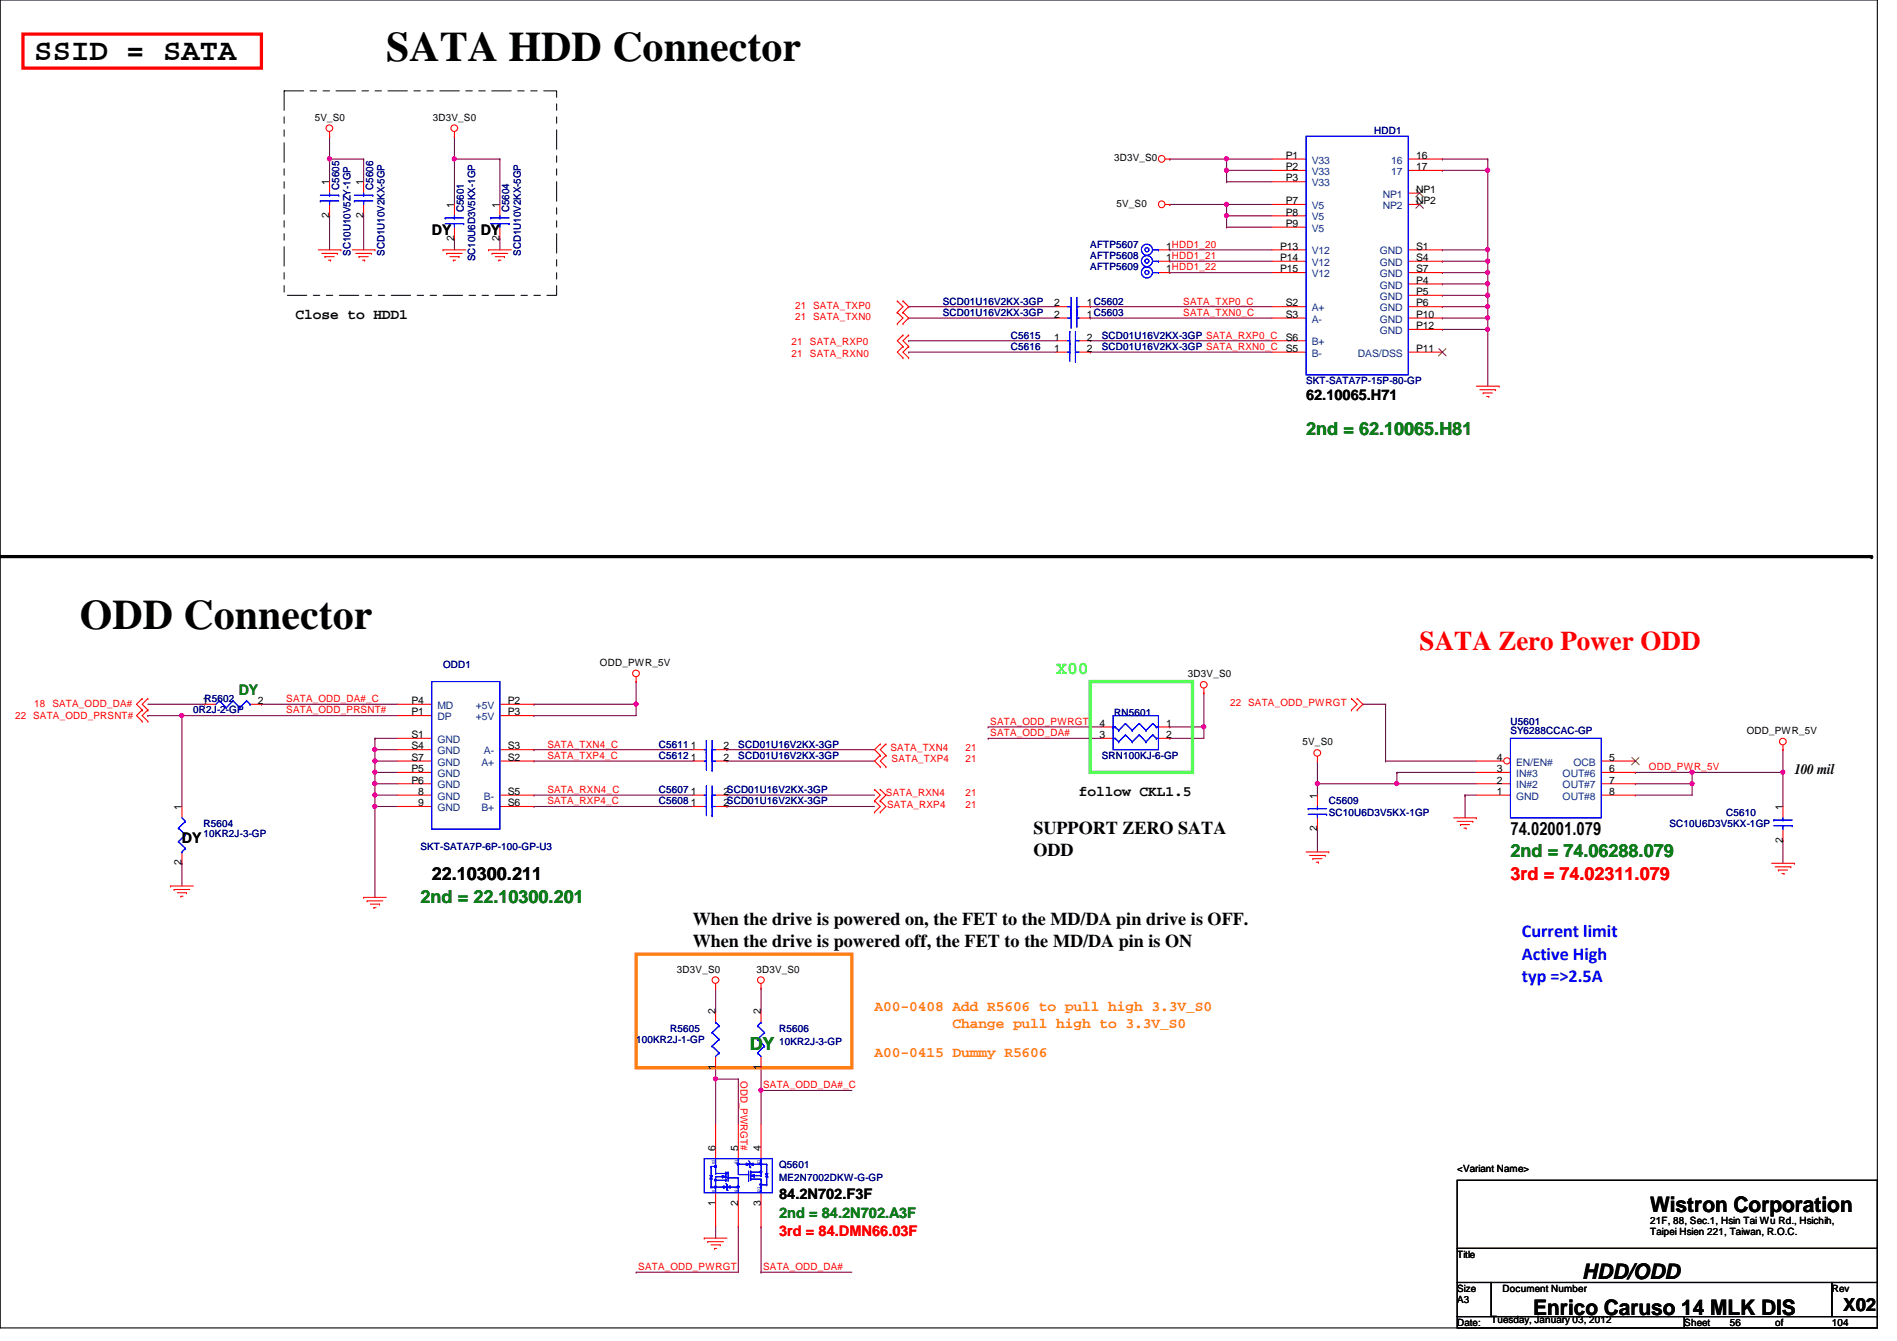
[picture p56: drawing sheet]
<svg xmlns="http://www.w3.org/2000/svg" width="297mm" height="210mm" viewBox="0 0 297 210" stroke-linecap="round" stroke-linejoin="round" font-family="sans-serif">
<defs><g id="words">
<g font-size="6.6">
<text x="60.5" y="9.6">SATA HDD Connector</text>
<text x="12.5" y="98.5">ODD Connector</text>
</g>
<text font-size="4.8" x="5.4" y="9.4">SSID = SATA</text>
<text font-size="4.2" fill="#f00" x="222.3" y="101.7">SATA Zero Power ODD</text>
<g font-size="3.3">
<text x="258.4" y="189.7">Wistron Corporation</text>
<text x="247.7" y="200.2">HDD/ODD</text>
<text x="240.1" y="205.8">Enrico Caruso 14 MLK DIS</text>
</g>
<g font-size="2.8" fill="#008000">
<text x="204.5" y="68.1">2nd = 62.10065.H81</text>
<text x="236.5" y="134.2">2nd = 74.06288.079</text>
<text x="65.8" y="141.3">2nd = 22.10300.201</text>
<text x="117.4" y="164.4">DY</text>
</g>
<text font-size="2.8" fill="#0f0" x="165.4" y="105.5">X00</text>
<g font-size="2.8">
<text x="161.8" y="130.6">SUPPORT ZERO SATA</text>
<text x="236.5" y="130.6">74.02001.079</text>
<text x="67.6" y="137.8">22.10300.211</text>
<text x="161.8" y="133.9">ODD</text>
<text x="108.5" y="144.8">When the drive is powered on, the FET to the MD/DA pin drive is OFF.</text>
<text x="108.5" y="148.2">When the drive is powered off, the FET to the MD/DA pin is ON</text>
<text x="288.6" y="205.1">X02</text>
</g>
<text font-size="2.8" fill="#f00" x="236.5" y="137.8">3rd = 74.02311.079</text>
<g font-size="2.8" fill="#00f">
<text x="238.3" y="146.7">Current limit</text>
<text x="238.3" y="150.2">Active High</text>
<text x="238.3" y="153.7">typ =&gt;2.5A</text>
</g>
<g font-size="2.3">
<text x="67.6" y="36.8">DY</text>
<text x="75.3" y="36.8">DY</text>
<text x="46.3" y="49.9">Close to HDD1</text>
<text x="204.5" y="62.6">62.10065.H71</text>
<text x="168.9" y="124.5">follow CKL1.5</text>
<text x="281" y="121.2">100 mil</text>
<text x="28.5" y="131.9">DY</text>
<text x="122" y="187.7">84.2N702.F3F</text>
</g>
<g font-size="2.3" fill="#008000">
<text x="37.4" y="108.8">DY</text>
<text x="122" y="190.6">2nd = 84.2N702.A3F</text>
</g>
<g font-size="2.3" fill="#ff8000">
<text x="136.9" y="158.3">A00-0408 Add R5606 to pull high 3.3V_S0</text>
<text x="149.1" y="160.9">Change pull high to 3.3V_S0</text>
<text x="136.9" y="165.4">A00-0415 Dummy R5606</text>
</g>
<text font-size="2.3" fill="#f00" x="122" y="193.4">3rd = 84.DMN66.03F</text>
<g font-size="1.6">
<text x="49.3" y="18.9">5V_S0</text>
<text x="67.8" y="18.9">3D3V_S0</text>
<text x="51.6" y="29" transform="rotate(-90 51.6 29)">1</text>
<text x="56.9" y="29" transform="rotate(-90 56.9 29)">1</text>
<text x="174.5" y="25.3">3D3V_S0</text>
<text x="201.3" y="24.8">P1</text>
<text x="201.3" y="26.6">P2</text>
<text x="201.3" y="28.4">P3</text>
<text x="221.7" y="24.8">16</text>
<text x="221.7" y="26.6">17</text>
<text x="51.6" y="34.1" transform="rotate(-90 51.6 34.1)">2</text>
<text x="56.9" y="34.1" transform="rotate(-90 56.9 34.1)">2</text>
<text x="71.1" y="32.6" transform="rotate(-90 71.1 32.6)">1</text>
<text x="78.2" y="32.6" transform="rotate(-90 78.2 32.6)">1</text>
<text x="174.8" y="32.4">5V_S0</text>
<text x="201.3" y="32">P7</text>
<text x="201.3" y="33.7">P8</text>
<text x="201.3" y="35.5">P9</text>
<text x="221.7" y="30.2">NP1</text>
<text x="221.7" y="32">NP2</text>
<text x="71.1" y="37.7" transform="rotate(-90 71.1 37.7)">2</text>
<text x="78.2" y="37.7" transform="rotate(-90 78.2 37.7)">2</text>
<text x="182.6" y="39.1">1HDD1_20</text>
<text x="182.6" y="40.9">1HDD1_21</text>
<text x="200.4" y="39.1">P13</text>
<text x="200.4" y="40.9">P14</text>
<text x="221.7" y="39.1">S1</text>
<text x="221.7" y="40.9">S4</text>
<text x="165.1" y="48">2</text>
<text x="170.2" y="48">1C5602</text>
<text x="182.6" y="42.6">1HDD1_22</text>
<text x="200.4" y="42.6">P15</text>
<text x="201.3" y="48">S2</text>
<text x="221.7" y="42.6">S7</text>
<text x="221.7" y="44.4">P4</text>
<text x="221.7" y="46.2">P5</text>
<text x="221.7" y="48">P6</text>
<text x="165.1" y="49.7">2</text>
<text x="165.1" y="53.3">1</text>
<text x="170.2" y="49.7">1C5603</text>
<text x="170.2" y="53.3">2</text>
<text x="201.3" y="49.7">S3</text>
<text x="201.3" y="53.3">S6</text>
<text x="221.7" y="49.7">P10</text>
<text x="221.7" y="51.5">P12</text>
<text x="165.1" y="55.1">1</text>
<text x="170.2" y="55.1">2</text>
<text x="201.3" y="55.1">S5</text>
<text x="221.7" y="55.1">P11</text>
<text x="93.9" y="104.2">ODD_PWR_5V</text>
<text x="186" y="106">3D3V_S0</text>
<text x="31.7" y="110.2">1R5602</text>
<text x="40.4" y="110.2">2</text>
<text x="64.4" y="112">P1</text>
<text x="64.4" y="110.2">P4</text>
<text x="79.5" y="110.2">P2</text>
<text x="79.5" y="112">P3</text>
<text x="172.2" y="113.7">4</text>
<text x="182.6" y="113.7">1</text>
<text x="64.4" y="115.5">S1</text>
<text x="64.4" y="117.3">S4</text>
<text x="64.4" y="119.1">S7</text>
<text x="79.5" y="119.1">S2</text>
<text x="79.5" y="117.3">S3</text>
<text x="108.2" y="119.1">1</text>
<text x="108.2" y="117.3">1</text>
<text x="113.3" y="119.1">2</text>
<text x="113.3" y="117.3">2</text>
<text x="172.2" y="115.5">3</text>
<text x="182.6" y="115.5">2</text>
<text x="204" y="116.7">5V_S0</text>
<text x="234.4" y="119.1">4</text>
<text x="252" y="119.1">5</text>
<text x="273.5" y="114.9">ODD_PWR_5V</text>
<text x="64.4" y="120.9">P5</text>
<text x="64.4" y="122.6">P6</text>
<text x="65.5" y="124.4">8</text>
<text x="79.5" y="124.4">S5</text>
<text x="108.2" y="124.4">1</text>
<text x="113.3" y="124.4">2SCD01U16V2KX-3GP</text>
<text x="206.2" y="125" transform="rotate(-90 206.2 125)">1</text>
<text x="234.4" y="124.4">1</text>
<text x="234.4" y="122.6">2</text>
<text x="234.4" y="120.9">3</text>
<text x="252" y="120.9">6</text>
<text x="252" y="122.6">7</text>
<text x="252" y="124.4">8</text>
<text x="28.4" y="126.8" transform="rotate(-90 28.4 126.8)">1</text>
<text x="65.5" y="126.2">9</text>
<text x="79.5" y="126.2">S6</text>
<text x="108.2" y="126.2">1</text>
<text x="113.3" y="126.2">2SCD01U16V2KX-3GP</text>
<text x="206.2" y="130.1" transform="rotate(-90 206.2 130.1)">2</text>
<text x="279.1" y="131.9" transform="rotate(-90 279.1 131.9)">2</text>
<text x="279.1" y="126.8" transform="rotate(-90 279.1 126.8)">1</text>
<text x="28.4" y="135.5" transform="rotate(-90 28.4 135.5)">2</text>
<text x="106" y="152.2">3D3V_S0</text>
<text x="118.4" y="152.2">3D3V_S0</text>
<text x="112" y="158.8" transform="rotate(-90 112 158.8)">2</text>
<text x="119.1" y="158.8" transform="rotate(-90 119.1 158.8)">2</text>
<text x="112" y="167.5" transform="rotate(-90 112 167.5)">1</text>
<text x="119.1" y="167.5" transform="rotate(-90 119.1 167.5)">1</text>
<text x="112" y="180.1" transform="rotate(-90 112 180.1)">6</text>
<text x="115.6" y="180.1" transform="rotate(-90 115.6 180.1)">5</text>
<text x="119.1" y="180.1" transform="rotate(-90 119.1 180.1)">4</text>
<text x="228.2" y="183.5">&lt;Variant Name&gt;</text>
<text x="112" y="188.8" transform="rotate(-90 112 188.8)">1</text>
<text x="115.6" y="188.8" transform="rotate(-90 115.6 188.8)">2</text>
<text x="119.1" y="188.8" transform="rotate(-90 119.1 188.8)">3</text>
<text x="258.4" y="191.5">21F, 88, Sec.1, Hsin Tai Wu Rd., Hsichih,</text>
<text x="228.2" y="196.8">Title</text>
<text x="258.4" y="193.3">Taipei Hsien 221, Taiwan, R.O.C.</text>
<text x="228.2" y="202.2">Size</text>
<text x="228.2" y="204">A3</text>
<text x="235.3" y="202.2">Document Number</text>
<text x="286.8" y="202.2">Rev</text>
<text x="228.2" y="207.5">Date:</text>
<text x="233.5" y="207.1">Tuesday, January 03, 2012</text>
<text x="263.7" y="207.5">Sheet</text>
<text x="270.8" y="207.5">56</text>
<text x="278" y="207.5">of</text>
<text x="286.8" y="207.5">104</text>
</g>
<g font-size="1.6" fill="#000080">
<text x="215.2" y="21">HDD1</text>
<text x="53.1" y="29.7" transform="rotate(-90 53.1 29.7)">C5605</text>
<text x="58.4" y="29.7" transform="rotate(-90 58.4 29.7)">C5606</text>
<text x="72.6" y="33.2" transform="rotate(-90 72.6 33.2)">C5601</text>
<text x="79.8" y="33.2" transform="rotate(-90 79.8 33.2)">C5604</text>
<text x="54.9" y="40" transform="rotate(-90 54.9 40)">SC10U10V5ZY-1GP</text>
<text x="60.2" y="40" transform="rotate(-90 60.2 40)">SCD1U10V2KX-5GP</text>
<text x="74.4" y="40.9" transform="rotate(-90 74.4 40.9)">SC10U6D3V5KX-1GP</text>
<text x="81.5" y="40" transform="rotate(-90 81.5 40)">SCD1U10V2KX-5GP</text>
<text x="170.7" y="38.8">AFTP5607</text>
<text x="170.7" y="40.6">AFTP5608</text>
<text x="147.6" y="47.7">SCD01U16V2KX-3GP</text>
<text x="170.7" y="42.3">AFTP5609</text>
<text x="147.6" y="49.4">SCD01U16V2KX-3GP</text>
<text x="158.3" y="53">C5615</text>
<text x="172.5" y="53">SCD01U16V2KX-3GP SATA_RXP0_C</text>
<text x="158.3" y="54.8">C5616</text>
<text x="172.5" y="54.8">SCD01U16V2KX-3GP SATA_RXN0_C</text>
<text x="204.5" y="60.1">SKT-SATA7P-15P-80-GP</text>
<text x="69.4" y="104.6">ODD1</text>
<text x="30.3" y="111.7">0R2J-2-GP</text>
<text x="174.5" y="112">RN5601</text>
<text x="236.5" y="113.5">U5601</text>
<text x="103.2" y="118.8">C5612</text>
<text x="103.2" y="117">C5611</text>
<text x="115.6" y="118.8">SCD01U16V2KX-3GP</text>
<text x="115.6" y="117">SCD01U16V2KX-3GP</text>
<text x="172.5" y="118.8">SRN100KJ-6-GP</text>
<text x="236.5" y="114.9">SY6288CCAC-GP</text>
<text x="103.2" y="124.1">C5607</text>
<text x="103.2" y="125.9">C5608</text>
<text x="208.1" y="125.9">C5609</text>
<text x="31.9" y="129.5">R5604</text>
<text x="31.9" y="131.1">10KR2J-3-GP</text>
<text x="208.1" y="127.7">SC10U6D3V5KX-1GP</text>
<text x="261.4" y="129.5">SC10U6D3V5KX-1GP</text>
<text x="270.3" y="127.7">C5610</text>
<text x="65.8" y="133">SKT-SATA7P-6P-100-GP-U3</text>
<text x="104.9" y="161.5">R5605</text>
<text x="122" y="161.5">R5606</text>
<text x="99.6" y="163.2">100KR2J-1-GP</text>
<text x="122" y="163.6">10KR2J-3-GP</text>
<text x="122" y="182.8">Q5601</text>
<text x="122" y="184.9">ME2N7002DKW-G-GP</text>
</g>
<g font-size="1.6" fill="#004080">
<text x="205.4" y="25.6">V33</text>
<text x="205.4" y="27.4">V33</text>
<text x="205.4" y="29.2">V33</text>
<text x="217.8" y="25.6">16</text>
<text x="217.8" y="27.4">17</text>
<text x="205.4" y="32.7">V5</text>
<text x="205.4" y="34.5">V5</text>
<text x="216.5" y="30.9">NP1</text>
<text x="216.5" y="32.7">NP2</text>
<text x="205.4" y="36.3">V5</text>
<text x="205.4" y="39.8">V12</text>
<text x="205.4" y="41.6">V12</text>
<text x="216.1" y="39.8">GND</text>
<text x="216.1" y="41.6">GND</text>
<text x="205.4" y="43.4">V12</text>
<text x="216.1" y="43.4">GND</text>
<text x="216.1" y="45.2">GND</text>
<text x="216.1" y="46.9">GND</text>
<text x="205.4" y="48.7">A+</text>
<text x="205.4" y="50.5">A-</text>
<text x="216.1" y="48.7">GND</text>
<text x="216.1" y="50.5">GND</text>
<text x="216.1" y="52.3">GND</text>
<text x="205.4" y="54.1">B+</text>
<text x="205.4" y="55.8">B-</text>
<text x="212.6" y="55.8">DAS/DSS</text>
<text x="68.5" y="112.7">DP</text>
<text x="68.5" y="111">MD</text>
<text x="74.5" y="111">+5V</text>
<text x="74.5" y="112.7">+5V</text>
<text x="68.5" y="116.3">GND</text>
<text x="68.5" y="118.1">GND</text>
<text x="68.5" y="119.8">GND</text>
<text x="75.4" y="119.8">A+</text>
<text x="75.8" y="118.1">A-</text>
<text x="237.4" y="119.8">EN/EN#</text>
<text x="246.4" y="119.8">OCB</text>
<text x="68.5" y="121.6">GND</text>
<text x="68.5" y="123.4">GND</text>
<text x="68.5" y="125.2">GND</text>
<text x="75.8" y="125.2">B-</text>
<text x="237.4" y="125.2">GND</text>
<text x="237.4" y="123.4">IN#2</text>
<text x="237.4" y="121.6">IN#3</text>
<text x="244.7" y="121.6">OUT#6</text>
<text x="244.7" y="123.4">OUT#7</text>
<text x="244.7" y="125.2">OUT#8</text>
<text x="68.5" y="127">GND</text>
<text x="75.4" y="127">B+</text>
</g>
<g font-size="1.6" fill="#f00">
<text x="185.3" y="47.7">SATA_TXP0_C</text>
<text x="124.5" y="48.4">21 SATA_TXP0</text>
<text x="124.5" y="50.2">21 SATA_TXN0</text>
<text x="185.3" y="49.4">SATA_TXN0_C</text>
<text x="123.9" y="54.1">21</text>
<text x="123.9" y="55.8">21</text>
<text x="126.8" y="54.1">SATA_RXP0</text>
<text x="126.8" y="55.8">SATA_RXN0</text>
<text x="2.4" y="112.6">22 SATA_ODD_PRSNT#</text>
<text x="5.4" y="110.6">18 SATA_ODD_DA#</text>
<text x="44.8" y="109.9">SATA_ODD_DA#_C</text>
<text x="44.8" y="111.7">SATA_ODD_PRSNT#</text>
<text x="155.1" y="113.5">SATA_ODD_PWRGT</text>
<text x="192.6" y="110.4">22 SATA_ODD_PWRGT</text>
<text x="85.7" y="118.8">SATA_TXP4_C</text>
<text x="85.7" y="117">SATA_TXN4_C</text>
<text x="139.4" y="117.6">SATA_TXN4</text>
<text x="139.6" y="119.3">SATA_TXP4</text>
<text x="151.2" y="117.6">21</text>
<text x="151.2" y="119.3">21</text>
<text x="155.1" y="115.2">SATA_ODD_DA#</text>
<text x="85.7" y="124.1">SATA_RXN4_C</text>
<text x="85.7" y="125.9">SATA_RXP4_C</text>
<text x="138.7" y="124.7">SATA_RXN4</text>
<text x="151.2" y="124.7">21</text>
<text x="258.2" y="120.6">ODD_PWR_5V</text>
<text x="138.9" y="126.4">SATA_RXP4</text>
<text x="151.2" y="126.4">21</text>
<text x="115.9" y="169.2" transform="rotate(90 115.9 169.2)">ODD_PWRGT#</text>
<text x="119.5" y="170.3">SATA_ODD_DA#_C</text>
<text x="99.9" y="198.8">SATA_ODD_PWRGT</text>
<text x="119.5" y="198.8">SATA_ODD_DA#</text>
</g>
<g font-size=".7" fill="#00f">
<text x="111.9" y="182.2" transform="rotate(-90 111.9 182.2)">D2</text>
<text x="115.5" y="182.2" transform="rotate(-90 115.5 182.2)">G1</text>
<text x="119" y="182.2" transform="rotate(-90 119 182.2)">S1</text>
<text x="111.9" y="186.5" transform="rotate(-90 111.9 186.5)">S2</text>
<text x="115.5" y="186.5" transform="rotate(-90 115.5 186.5)">G2</text>
<text x="119" y="186.5" transform="rotate(-90 119 186.5)">D1</text>
</g>
</g></defs>
<path d="M0 0h294v207.9h-294z" fill="none" stroke="#000" stroke-width=".17"/>
<g fill="none" stroke="#800040" stroke-width=".17">
<path d="M206.3 119.1h.1M206.3 119.1v5.4M217 119.1h.1M217 110.2h.1M217 119.1h14.2M217 110.2v8.9M206.3 122.7h.1M218.7 120.9h.1M218.7 120.9h12.5M218.7 120.9v1.8h-12.4M256.1 124.5h.1M265 122.7h.1"/>
<path d="M265 122.7v1.8h-8.9"/>
</g>
<circle cx="206.3" cy="122.7" r=".32" fill="#f0f"/>
<circle cx="206.3" cy="122.7" r=".32" fill="none" stroke="#f0f" stroke-width=".17"/>
<path d="M256.1 120.9h.1M256.1 120.9h8.9" fill="none" stroke="#800040" stroke-width=".17"/>
<circle cx="264.9" cy="120.9" r=".32" fill="#f0f"/>
<circle cx="264.9" cy="120.9" r=".32" fill="none" stroke="#f0f" stroke-width=".17"/>
<path d="M206.3 129.8h.1M206.3 129.8v3.5M256.1 122.7h.1M256.1 122.7h8.9" fill="none" stroke="#800040" stroke-width=".17"/>
<circle cx="264.9" cy="122.7" r=".32" fill="#f0f"/>
<circle cx="264.9" cy="122.7" r=".32" fill="none" stroke="#f0f" stroke-width=".17"/>
<path d="M218.7 122.7h.1M218.7 122.7h12.5" fill="none" stroke="#800040" stroke-width=".17"/>
<circle cx="218.7" cy="122.7" r=".32" fill="#f0f"/>
<circle cx="218.7" cy="122.7" r=".32" fill="none" stroke="#f0f" stroke-width=".17"/>
<path d="M229.4 124.5h.1M229.4 124.5h1.8M229.4 124.5v3.5M265 120.9h.1M265 120.9v1.8M279.2 131.6h.1M279.2 120.9h.1M279.2 120.9v5.3M279.2 131.6v3.5" fill="none" stroke="#800040" stroke-width=".17"/>
<circle cx="279.2" cy="120.9" r=".32" fill="#f0f"/>
<circle cx="279.2" cy="120.9" r=".32" fill="none" stroke="#f0f" stroke-width=".17"/>
<path d="M183.2 113.8h.1M183.2 113.8h5.3M213.4 110.2h.1M213.4 110.2h3.6M279.2 117.3h.1M279.2 117.3v3.6h-14.2M265 120.9h.1" fill="none" stroke="#800040" stroke-width=".17"/>
<circle cx="188.5" cy="113.8" r=".32" fill="#f0f"/>
<circle cx="188.5" cy="113.8" r=".32" fill="none" stroke="#f0f" stroke-width=".17"/>
<path d="M154.7 113.8h.1M154.7 115.6h.1M154.7 113.8h17.8M154.7 115.6h17.8M183.2 115.6h.1M188.5 108.5h.1M188.5 113.8h.1M188.5 108.5v7.1h-5.3M119.2 170.7h.1M119.2 170.7v5.3M119.2 170.7h14.2" fill="none" stroke="#800040" stroke-width=".17"/>
<circle cx="119.1" cy="170.7" r=".32" fill="#f0f"/>
<circle cx="119.1" cy="170.7" r=".32" fill="none" stroke="#f0f" stroke-width=".17"/>
<path d="M112.1 168.9h.1M112.1 168.9v7.1M99.6 199.1h.1M112.1 192h.1M112.1 192v1.8M115.6 192h.1M115.6 192v7.1h-16M119.2 192h.1M119.2 199.1h.1M119.2 199.1h14.2M119.2 192v7.1" fill="none" stroke="#800040" stroke-width=".17"/>
<circle cx="112" cy="168.9" r=".32" fill="#f0f"/>
<circle cx="112" cy="168.9" r=".32" fill="none" stroke="#f0f" stroke-width=".17"/>
<path d="M71.2 37.3h.1M71.2 24.9h.1M71.2 24.9v7.1M71.2 37.3v1.8M112.1 168.9h.1M112.1 167.1h.1M112.1 168.9h3.5M112.1 167.1v1.8M115.6 168.9h.1M115.6 168.9v7.1" fill="none" stroke="#800040" stroke-width=".17"/>
<circle cx="71.1" cy="24.9" r=".32" fill="#f0f"/>
<circle cx="71.1" cy="24.9" r=".32" fill="none" stroke="#f0f" stroke-width=".17"/>
<g fill="none" stroke="#800040" stroke-width=".17">
<path d="M51.6 24.9h.1M51.6 33.8h.1M51.6 24.9h5.3M51.6 24.9v3.5M51.6 33.8v5.3M56.9 24.9h.1M56.9 33.8h.1M56.9 24.9v3.5M56.9 33.8v5.3M71.2 24.9h.1M71.2 21.3h.1M71.2 24.9h7.1"/>
<path d="M71.2 21.3v3.6M78.3 24.9h.1M78.3 37.3h.1M78.3 24.9v7.1M78.3 37.3v1.8"/>
</g>
<circle cx="51.6" cy="24.9" r=".32" fill="#f0f"/>
<circle cx="51.6" cy="24.9" r=".32" fill="none" stroke="#f0f" stroke-width=".17"/>
<path d="M51.6 21.3h.1M51.6 21.3v3.6M233 51.6h.1M233 51.6v8.9" fill="none" stroke="#800040" stroke-width=".17"/>
<circle cx="232.9" cy="51.5" r=".32" fill="#f0f"/>
<circle cx="232.9" cy="51.5" r=".32" fill="none" stroke="#f0f" stroke-width=".17"/>
<path d="M192.1 26.7h.1M192.1 26.7v1.7M192.1 26.7h7.1" fill="none" stroke="#800040" stroke-width=".17"/>
<circle cx="192" cy="26.6" r=".32" fill="#f0f"/>
<circle cx="192" cy="26.6" r=".32" fill="none" stroke="#f0f" stroke-width=".17"/>
<path d="M183.2 24.9h.1M183.2 24.9h16M192.1 24.9h.1M192.1 28.4h.1M192.1 28.4h7.1" fill="none" stroke="#800040" stroke-width=".17"/>
<circle cx="192" cy="24.9" r=".32" fill="#f0f"/>
<circle cx="192" cy="24.9" r=".32" fill="none" stroke="#f0f" stroke-width=".17"/>
<path d="M183.2 32h.1M183.2 32h16M192.1 24.9h.1M192.1 32h.1M192.1 24.9v1.8" fill="none" stroke="#800040" stroke-width=".17"/>
<circle cx="192" cy="32" r=".32" fill="#f0f"/>
<circle cx="192" cy="32" r=".32" fill="none" stroke="#f0f" stroke-width=".17"/>
<path d="M192.1 33.8h.1M192.1 33.8v1.8M192.1 33.8h7.1" fill="none" stroke="#800040" stroke-width=".17"/>
<circle cx="192" cy="33.8" r=".32" fill="#f0f"/>
<circle cx="192" cy="33.8" r=".32" fill="none" stroke="#f0f" stroke-width=".17"/>
<g fill="none" stroke="#800040" stroke-width=".17">
<path d="M183.2 39.1h.1M183.2 39.1h16M192.1 32h.1M192.1 35.6h.1M192.1 32v1.8M192.1 35.6h7.1M225.8 39.1h.1M225.8 39.1h7.2M233 39.1h.1M233 39.1v1.8h-7.2M183.2 40.9h.1M183.2 42.7h.1"/>
<path d="M183.2 40.9h16M183.2 42.7h16M225.8 40.9h.1"/>
</g>
<circle cx="232.9" cy="39.1" r=".32" fill="#f0f"/>
<circle cx="232.9" cy="39.1" r=".32" fill="none" stroke="#f0f" stroke-width=".17"/>
<path d="M225.8 42.7h.1M233 40.9h.1M233 40.9v1.8h-7.2" fill="none" stroke="#800040" stroke-width=".17"/>
<circle cx="232.9" cy="40.9" r=".32" fill="#f0f"/>
<circle cx="232.9" cy="40.9" r=".32" fill="none" stroke="#f0f" stroke-width=".17"/>
<path d="M225.8 44.4h.1M233 42.7h.1M233 42.7v1.7h-7.2" fill="none" stroke="#800040" stroke-width=".17"/>
<circle cx="232.9" cy="42.6" r=".32" fill="#f0f"/>
<circle cx="232.9" cy="42.6" r=".32" fill="none" stroke="#f0f" stroke-width=".17"/>
<path d="M225.8 46.2h.1M233 44.4h.1M233 44.4v1.8h-7.2" fill="none" stroke="#800040" stroke-width=".17"/>
<circle cx="232.9" cy="44.4" r=".32" fill="#f0f"/>
<circle cx="232.9" cy="44.4" r=".32" fill="none" stroke="#f0f" stroke-width=".17"/>
<path d="M225.8 48h.1M233 46.2h.1M233 46.2v1.8h-7.2" fill="none" stroke="#800040" stroke-width=".17"/>
<circle cx="232.9" cy="46.2" r=".32" fill="#f0f"/>
<circle cx="232.9" cy="46.2" r=".32" fill="none" stroke="#f0f" stroke-width=".17"/>
<path d="M225.8 49.8h.1M233 48h.1M233 48v1.8h-7.2" fill="none" stroke="#800040" stroke-width=".17"/>
<circle cx="232.9" cy="48" r=".32" fill="#f0f"/>
<circle cx="232.9" cy="48" r=".32" fill="none" stroke="#f0f" stroke-width=".17"/>
<path d="M225.8 51.6h.1M233 49.8h.1M233 49.8v1.8h-7.2" fill="none" stroke="#800040" stroke-width=".17"/>
<circle cx="232.9" cy="49.8" r=".32" fill="#f0f"/>
<circle cx="232.9" cy="49.8" r=".32" fill="none" stroke="#f0f" stroke-width=".17"/>
<path d="M225.8 24.9h.1M225.8 26.7h.1M225.8 24.9h7.2M225.8 26.7h7.2M233 24.9h.1M233 26.7h.1M233 24.9v14.2" fill="none" stroke="#800040" stroke-width=".17"/>
<circle cx="232.9" cy="26.6" r=".32" fill="#f0f"/>
<circle cx="232.9" cy="26.6" r=".32" fill="none" stroke="#f0f" stroke-width=".17"/>
<g fill="none" stroke="#800040" stroke-width=".17">
<path d="M142.3 48h.1M142.3 49.8h.1M142.3 53.3h.1M142.3 55.1h.1M142.3 48h23.1M142.3 49.8h23.1M142.3 53.3h23.1M142.3 55.1h23.1M170.7 48h.1M170.7 49.8h.1M170.7 53.3h.1M170.7 55.1h.1"/>
<path d="M170.7 48h28.5M170.7 49.8h28.5M170.7 53.3h28.5M170.7 55.1h28.5M23.2 110.2h8.8M28.5 112h.1M28.5 112h33.8M32 110.2h.1M40.9 110.2h.1M40.9 110.2h21.4M112.1 158.2h.1M112.1 154.7v3.5"/>
<path d="M119.2 154.7h.1M119.2 154.7v3.5M119.2 170.7h.1M119.2 167.1v3.6"/>
</g>
<circle cx="28.5" cy="112" r=".32" fill="#f0f"/>
<circle cx="28.5" cy="112" r=".32" fill="none" stroke="#f0f" stroke-width=".17"/>
<path d="M23.2 112h.1M23.2 112h5.3M28.5 112h.1M28.5 112v14.2M58.7 119.1h.1M58.7 119.1h3.6M58.7 119.1v1.8M28.5 135.1h.1M28.5 135.1v3.6" fill="none" stroke="#800040" stroke-width=".17"/>
<circle cx="58.7" cy="119.1" r=".32" fill="#f0f"/>
<circle cx="58.7" cy="119.1" r=".32" fill="none" stroke="#f0f" stroke-width=".17"/>
<path d="M58.7 126.2h.1M58.7 124.5h.1M58.7 126.2h3.6M58.7 124.5v1.7" fill="none" stroke="#800040" stroke-width=".17"/>
<circle cx="58.7" cy="124.4" r=".32" fill="#f0f"/>
<circle cx="58.7" cy="124.4" r=".32" fill="none" stroke="#f0f" stroke-width=".17"/>
<path d="M58.7 120.9h.1M58.7 120.9h3.6M58.7 120.9v1.8" fill="none" stroke="#800040" stroke-width=".17"/>
<circle cx="58.7" cy="120.9" r=".32" fill="#f0f"/>
<circle cx="58.7" cy="120.9" r=".32" fill="none" stroke="#f0f" stroke-width=".17"/>
<path d="M58.7 115.6h.1M58.7 115.6h3.6M58.7 115.6v1.7M58.7 122.7h.1M58.7 122.7v1.8M58.7 122.7h3.6" fill="none" stroke="#800040" stroke-width=".17"/>
<circle cx="58.7" cy="122.7" r=".32" fill="#f0f"/>
<circle cx="58.7" cy="122.7" r=".32" fill="none" stroke="#f0f" stroke-width=".17"/>
<path d="M58.7 117.3h.1M58.7 117.3h3.6M58.7 117.3v1.8" fill="none" stroke="#800040" stroke-width=".17"/>
<circle cx="58.7" cy="117.3" r=".32" fill="#f0f"/>
<circle cx="58.7" cy="117.3" r=".32" fill="none" stroke="#f0f" stroke-width=".17"/>
<path d="M58.7 124.5h.1M58.7 126.2h.1M58.7 124.5h3.6M58.7 126.2v14.3" fill="none" stroke="#800040" stroke-width=".17"/>
<circle cx="58.7" cy="126.2" r=".32" fill="#f0f"/>
<circle cx="58.7" cy="126.2" r=".32" fill="none" stroke="#f0f" stroke-width=".17"/>
<path d="M83.6 112h.1M83.6 110.2h.1M83.6 112h16M99.6 106.7h.1M99.6 106.7v3.5h-16" fill="none" stroke="#800040" stroke-width=".17"/>
<circle cx="99.6" cy="110.2" r=".32" fill="#f0f"/>
<circle cx="99.6" cy="110.2" r=".32" fill="none" stroke="#f0f" stroke-width=".17"/>
<g fill="none" stroke="#800040" stroke-width=".17">
<path d="M83.6 119.1h.1M83.6 117.3h.1M83.6 117.3h24.9M83.6 119.1h24.9M99.6 110.2h.1M99.6 110.2v1.8M113.8 117.3h.1M113.8 119.1h.1M113.8 117.3h23.1M113.8 119.1h23.1M83.6 124.5h.1M83.6 126.2h.1"/>
<path d="M83.6 124.5h24.9M83.6 126.2h24.9M113.8 124.5h.1M113.8 126.2h.1M113.8 124.5h23.1M113.8 126.2h23.1"/>
</g>
<g fill="none" stroke="#f00" stroke-width=".17">
<path d="M49.8 39.1h3.6M50.4 39.7h2.4M51.6 21.3h.1M51.6 20.6v.7M51.6 28.4v1.8M51.6 32v1.8M52.8 39.7h.1M53.4 39.1h.1M55.2 39.1h3.5M55.7 39.7h2.5M56.9 28.4v1.8M56.9 32v1.8"/>
<path d="M58.2 39.7h.1M58.7 39.1h.1M69.4 39.1h.1M69.4 39.1h3.5M69.9 39.7h.1M69.9 39.7h2.5M71.2 21.3h.1M71.2 20.6v.7M76.5 39.1h.1M76.5 39.1h3.5M77 39.7h.1M77 39.7h2.5"/>
<path d="M78.3 32v1.8M78.3 35.6v1.7M182.5 24.9h.7M182.5 32h.7M183.2 24.9h.1M183.2 32h.1M50.9 40.2h.1M50.9 40.2h1.4M51.4 40.7h.4M51.8 40.7h.1M56.2 40.2h.1M56.2 40.2h1.5"/>
<path d="M56.8 40.7h.3M57.1 40.7h.1M70.4 40.2h1.5M71 40.7h.1M71 40.7h.3M71.9 40.2h.1M77.6 40.2h1.4M78.1 40.7h.1M78.1 40.7h.3M79 40.2h.1M140.5 47.1h.1M140.5 48.9h.1"/>
<path d="M140.5 50.7h.1M140.5 47.1l.9 .9-.9 .9M140.5 48.9l.9 .9-.9 .9M141.4 48.9h.1M141.4 47.1h.1M141.4 50.7h.1M141.4 52.5h.1M141.4 54.2h.1M141.4 56h.1M141.4 47.1l.9 .9-.9 .9M141.4 48.9l.9 .9-.9 .9M141.4 52.5l-.9 .8 .9 .9"/>
<path d="M141.4 54.2l-.9 .9 .9 .9M142.3 52.5h.1M142.3 54.2h.1M142.3 56h.1M142.3 52.5l-.9 .8 .9 .9M142.3 54.2l-.9 .9 .9 .9M231.2 60.5h3.5M231.7 61h2.5M232.2 61.5h.1M232.2 61.5h1.5M232.8 62.1h.3M233.1 62.1h.1"/>
<path d="M234.2 61h.1M234.7 60.5h.1M22.3 109.3h.1M22.3 111.1h.1M22.3 112.9h.1M22.3 109.3l-.9 .9 .9 .9M22.3 111.1l-.9 .9 .9 .9M23.2 109.3h.1M23.2 111.1h.1M23.2 112.9h.1M23.2 109.3l-.9 .9 .9 .9M23.2 111.1l-.9 .9 .9 .9"/>
<path d="M99.6 106.7h.1M99.6 106v.7M137.8 116.5h.1M137.8 118.2h.1M137.8 116.5l-.9 .8 .9 .9M137.8 118.2l-.9 .9 .9 .9M138.7 118.2h.1M138.7 116.5h.1M138.7 116.5l-.9 .8 .9 .9M138.7 118.2l-.9 .9 .9 .9M188.5 108.5h.1M188.5 107.7v.8"/>
<path d="M206.3 119.1h.1M206.3 118.4v.7M211.6 109.3h.1M211.6 111.1h.1M211.6 109.3l.9 .9-.9 .9M212.5 111.1h.1M212.5 109.3h.1M212.5 109.3l.9 .9-.9 .9M279.2 117.3h.1M279.2 116.6v.7M26.7 138.7h.1M26.7 138.7h3.6"/>
<path d="M27.3 139.2h.1M27.3 139.2h2.4M27.8 139.7h1.4M29.2 139.7h.1M136.9 125.3h.1M136.9 123.6h.1M136.9 127.1h.1M136.9 123.6l.9 .9-.9 .8M136.9 125.3l.9 .9-.9 .9M137.8 120h.1M137.8 125.3h.1M137.8 123.6h.1"/>
<path d="M137.8 127.1h.1M137.8 123.6l.9 .9-.9 .8M137.8 125.3l.9 .9-.9 .9M138.7 120h.1M204.5 133.3h3.6M205.1 133.9h2.4M205.6 134.4h.1M205.6 134.4h1.4M206.1 135h.4M206.5 135h.1M207.5 133.9h.1M208.1 133.3h.1"/>
<path d="M227.6 128h3.6M228.2 128.6h2.4M228.7 129.1h.1M228.7 129.1h1.4M229.2 129.6h.4M229.6 129.6h.1M230.6 128.6h.1M231.2 128h.1M231.2 124.5h5.3M231.2 122.7h5.3M231.2 120.9h5.3M277.4 135.1h3.6"/>
<path d="M278 135.7h2.4M278.5 136.2h.1M278.5 136.2h1.4M279 136.7h.4M279.2 126.2v1.8M279.2 129.8v1.8M279.4 136.7h.1M280.4 135.7h.1M281 135.1h.1M28.3 140.3h.1M28.3 140.3h.4M56.9 140.5h.1"/>
<path d="M56.9 140.5h3.6M57.5 141h.1M57.5 141h2.4M58 141.5h1.4M58.5 142.1h.1M58.5 142.1h.4M59.4 141.5h.1M112.1 154.7h.1M112.1 154v.7M119.2 154.7h.1M119.2 154v.7M110.3 193.8h.1"/>
<path d="M110.3 193.8h3.5M110.8 194.4h.1M110.8 194.4h2.5M111.3 194.9h1.5M111.9 195.4h.1M111.9 195.4h.3M112.8 194.9h.1"/>
<circle cx="51.6" cy="20.1" r=".52"/>
<circle cx="71.1" cy="20.1" r=".52"/>
<circle cx="181.9" cy="24.9" r=".52"/>
<circle cx="181.9" cy="32" r=".52"/>
<circle cx="99.6" cy="105.4" r=".52"/>
<circle cx="188.5" cy="107.2" r=".52"/>
<circle cx="206.3" cy="117.9" r=".52"/>
<circle cx="279.2" cy="116.1" r=".52"/>
<circle cx="112" cy="153.4" r=".52"/>
<circle cx="119.1" cy="153.4" r=".52"/>
</g>
<path d="M228.2 184.7h65.8v10.7h-65.8zM228.2 195.4h65.8v5.3h-65.8zM228.2 200.7h5.3v5.4h-5.3zM228.2 206.1h35.5v1.8h-35.5zM233.5 200.7h53.3v5.4h-53.3zM263.7 206.1h30.3v1.8h-30.3zM286.8 200.7h7.2v5.4h-7.2z" fill="none" stroke="#000" stroke-width=".17"/>
<path d="M3.6 5.3h37.3v5.4h-37.3z" fill="none" stroke="#f00" stroke-width=".51"/>
<path d="M0 87.1h293.1" fill="none" stroke="#000" stroke-width=".51"/>
<circle cx="293.1" cy="87.1" r=".25" fill="#000"/>
<path d="M44.5 14.2h42.7v32h-42.7z" fill="none" stroke="#000" stroke-width=".16" stroke-dasharray="3 1 1 1 1 1"/>
<path d="M99.6 149.4h33.8v17.7h-33.8z" fill="none" stroke="#ff8000" stroke-width=".51"/>
<path d="M170.7 106.7h16v14.2h-16z" fill="none" stroke="#0f0" stroke-width=".51"/>
<g fill="none" stroke="#00f" stroke-width=".17">
<path d="M50.2 31.5h.1M50.2 30.6h2.8M50.2 31.5h2.8M51.6 30.6h.1M51.6 31.5h.1M51.6 30.2v.4M51.6 31.5v.5M53 30.6h.1M55.5 31.5h.1M55.5 30.6h2.9M55.5 31.5h2.9M56.9 30.6h.1"/>
<path d="M56.9 31.5h.1M56.9 30.2v.4M56.9 31.5v.5M58.4 30.6h.1M76.8 34.1h.1M76.8 34.1h2.9M76.8 35h2.9M78.3 34.1h.1M78.3 35h.1M78.3 33.8v.3M78.3 35v.6M79.7 35h.1"/>
<path d="M277.7 128.4h.1M277.7 128.4h2.9M277.7 129.2h2.9M279.2 128.4h.1M279.2 129.2h.1M279.2 128v.4M279.2 129.2v.6M280.6 129.2h.1"/>
</g>
<circle cx="236" cy="119.1" r=".5" fill="#fff"/>
<g fill="none" stroke="#f00" stroke-width=".17">
<path d="M71.2 32v1.8M71.2 35.6v1.7M181.4 39.1h1.8M165.4 49.8h1.8M168.9 49.8h1.8M181.4 42.7h1.8M181.4 40.9h1.8M32 110.2h1.8M39.2 110.2h1.7M108.5 119.1h1.8M108.5 117.3h1.8M112.1 119.1h1.7"/>
<path d="M112.1 117.3h1.7M172.5 113.8h1.8M172.5 115.6h1.8M181.4 113.8h1.8M181.4 115.6h1.8M231.2 119.1h4.3M250.7 119.1h5.4M108.5 124.5h1.8M108.5 126.2h1.8M112.1 124.5h1.7M112.1 126.2h1.7M206.3 124.5v1.7"/>
<path d="M206.3 128v1.8M250.7 120.9h5.4M250.7 122.7h5.4M250.7 124.5h5.4M119.2 158.2v1.8M112.1 176v5.4M115.6 176v5.4M119.2 165.4v1.7M119.2 176v5.4M112.1 186.7v5.3M115.6 186.7v5.3M119.2 186.7v5.3"/>
<circle cx="236" cy="119.1" r=".5"/>
</g>
<path d="M255.5 118.6l1.2 1.1M256.6 118.6l-1.1 1.1" fill="none" stroke="#804000" stroke-width=".16"/>
<g fill="none" stroke="#00f" stroke-width=".17">
<path d="M69.7 34.1h.1M69.7 34.1h2.9M69.7 35h2.9M71.2 34.1h.1M71.2 35h.1M71.2 33.8v.3M71.2 35v.6M72.6 35h.1M180.5 39.1h.9M181.4 39.1h.1M167.2 49.8h.5M167.7 49.8h.1"/>
<path d="M167.7 51.2h.1M167.7 48.3v2.9M168.6 49.8h.1M168.6 48.3h.1M168.6 49.8h.3M168.6 48.3v2.9M180.5 42.7h.9M180.5 40.9h.9M181.4 42.7h.1M181.4 40.9h.1M34.4 109.7h.1M34.4 109.7l-.6 .5"/>
<path d="M34.4 109.7l1 1.1M35.4 110.8h.1M36.5 109.7h.1M36.5 109.7l-1.1 1.1M36.5 109.7l1 1.1M37.5 110.8h.1M38.6 109.7h.1M38.6 109.7l-1.1 1.1M38.6 109.7l.6 .5M39.2 110.2h.1M110.3 119.1h.3M110.3 117.3h.3"/>
<path d="M110.6 119.1h.1M110.6 117.7h.1M110.6 117.3h.1M110.6 115.9h.1M110.6 115.9v4.7M111.5 119.1h.1M111.5 117.3h.1M111.5 118.8h.1M111.5 119.1h.6M111.5 115.9v4.7M111.5 117.3h.6M174.3 112h7.1v5.3h-7.1z"/>
<path d="M174.3 113.8h.1M174.3 113.8h.3M174.3 115.6h.3M174.6 113.8h.1M174.6 115.6h.1M174.6 113.8l.6 .5M174.6 115.6l.6 .5M175.2 114.3h.1M175.2 116.1h.1M176.2 113.2h.1M176.2 115h.1M176.2 113.2l1.1 1.1"/>
<path d="M176.2 113.2l-1 1.1M176.2 115l-1 1.1M176.2 115l1.1 1.1M177.3 114.3h.1M177.3 116.1h.1M178.4 113.2h.1M178.4 115h.1M178.4 113.2l1 1.1M178.4 113.2l-1.1 1.1M178.4 115l-1.1 1.1M178.4 115l1 1.1M179.4 114.3h.1"/>
<path d="M179.4 116.1h.1M180.5 113.2h.1M180.5 115h.1M180.5 113.2l.6 .6M180.5 113.2l-1.1 1.1M180.5 115l-1.1 1.1M180.5 115l.6 .6M181.1 113.8h.1M181.1 115.6h.1M181.1 113.8h.3M181.1 115.6h.3M181.4 115.6h.1"/>
<path d="M236.5 115.6h14.2v12.4h-14.2zM110.3 124.5h.3M110.3 126.2h.3M110.6 124.5h.1M110.6 123h.1M110.6 126.2h.1M110.6 124.8h.1M110.6 123v4.7M111.5 120.6h.1M111.5 124.5h.1M111.5 125.9h.1M111.5 126.2h.1"/>
<path d="M111.5 127.7h.1M111.5 123v4.7M111.5 124.5h.6M111.5 126.2h.6M204.8 126.6h.1M204.8 126.6h2.9M204.8 127.5h2.9M206.3 126.6h.1M206.3 127.5h.1M206.3 126.2v.4M206.3 127.5v.5M207.7 127.5h.1"/>
<path d="M118.6 164.8h.1M118.6 162.7h.1M118.6 160.6h.1M118.6 164.8l.6 .6M118.6 162.7l1.1 1M118.6 160.6l1.1 1M119.2 160h.1M119.2 160l-.6 .6M119.7 163.7h.1M119.7 161.6h.1M119.7 163.7l-1.1 1.1M119.7 161.6l-1.1 1.1"/>
<path d="M111.2 184h.3M111.3 182.6h.1M111.3 185.8h.1M111.3 182.6h.8M111.3 182.6v3.2M111.5 184h.1M112.1 183.7h.1M112.1 184.2h.1M112.1 181.4v2.3M112.1 184.2v2.5M112.1 183.7h1.6M112.1 184.7h1.6"/>
<path d="M112.1 184.2h1.6M113.1 184h.1M113.1 184v.4l.6-.2M113.1 184l.6 .2M113.7 183.7h.1M113.7 184.7h.1M113.7 184.2h.1M113.7 184.6h.1M113.7 184h.1M113.7 183.5h.1M113.7 183.5v.4M113.7 184v.4"/>
<path d="M113.7 184.6v.3M113.7 185.3l.1 .2M113.8 186.1h.1M113.8 185.5h.1M113.8 185.5v.6M113.8 186.1l.2 .3M114 183.5h.1M114 183.5v1.4M114 184.4h1.6M115.6 184.4h.1M115.6 182.2h.1M115.6 184.4v2.3"/>
<path d="M115.6 183.9h1.6M115.6 182.2h4.5M117.2 183.9h.1M117.2 184.7h.1M117.2 183.3v1.4M117.6 183.5h.1M117.6 184.6h.1M117.6 184.4h.1M117.6 183.9h.1M117.6 183.3h.1M117.6 183.5h1.6M117.6 184h1.6"/>
<path d="M117.6 184l.5 .2M117.6 184.6h1.6M117.6 183.3v.4M117.6 183.9v.3M117.6 184.4v.3M118.1 184.2h.1M118.1 183.9h.1M118.1 183.9v.3M118.1 183.9l-.5 .1M119.2 181.4h.1M119.2 184h.1M119.2 181.4v2.6"/>
<path d="M119.2 185.5h.9M119.9 184.2h.3M120.1 185.5h.1M120.1 182.2h.1M120.1 182.2v3.3M120.2 184.2h.1"/>
<circle cx="179.6" cy="39.1" r=".32"/>
<circle cx="179.6" cy="39.1" r=".87"/>
<circle cx="179.6" cy="40.9" r=".32"/>
<circle cx="179.6" cy="42.6" r=".32"/>
<circle cx="179.6" cy="42.6" r=".87"/>
<circle cx="179.6" cy="40.9" r=".87"/>
</g>
<path d="M111.9 185.7h.2v.2h-.2z" fill-rule="evenodd" fill="#00f"/>
<path d="M111.9 185.7h.2v.2h-.2z" fill="none" stroke="#00f" stroke-width=".17"/>
<path d="M111.9 184.6h.2v.2h-.2z" fill-rule="evenodd" fill="#00f"/>
<path d="M111.9 184.6h.2v.2h-.2z" fill="none" stroke="#00f" stroke-width=".17"/>
<path d="M111.9 182.5h.2v.2h-.2z" fill-rule="evenodd" fill="#00f"/>
<path d="M111.9 182.5h.2v.2h-.2z" fill="none" stroke="#00f" stroke-width=".17"/>
<path d="M119 185.3h.2v.2h-.2z" fill-rule="evenodd" fill="#00f"/>
<path d="M119 185.3h.2v.2h-.2z" fill="none" stroke="#00f" stroke-width=".17"/>
<path d="M119 183.3h.2v.3h-.2z" fill-rule="evenodd" fill="#00f"/>
<path d="M119 183.3h.2v.3h-.2z" fill="none" stroke="#00f" stroke-width=".17"/>
<path d="M119 182.1h.2v.2h-.2z" fill-rule="evenodd" fill="#00f"/>
<path d="M111.3 185.8h4.3M115.6 185.8h.1M119 182.1h.2v.2h-.2z" fill="none" stroke="#00f" stroke-width=".17"/>
<path d="M115.5 182.1h.2v.2h-.2z" fill-rule="evenodd" fill="#00f"/>
<path d="M115.5 182.1h.2v.2h-.2z" fill="none" stroke="#00f" stroke-width=".17"/>
<path d="M115.5 185.7h.2v.2h-.2z" fill-rule="evenodd" fill="#00f"/>
<path d="M115.5 185.7h.2v.2h-.2z" fill="none" stroke="#00f" stroke-width=".17"/>
<path d="M111.3 184l.2 .6h-.3z" fill-rule="evenodd" fill="#00f"/>
<path d="M111.3 184l.2 .6h-.3z" fill="none" stroke="#00f" stroke-width=".17"/>
<path d="M119.9 183.7h.3l-.1 .5z" fill-rule="evenodd" fill="#00f"/>
<path d="M119.9 183.7h.3l-.1 .5z" fill="none" stroke="#00f" stroke-width=".17"/>
<path d="M113.3 185.6l.5 .2-.5 .2z" fill-rule="evenodd" fill="#00f"/>
<path d="M113.3 185.6l.5 .2-.5 .2z" fill="none" stroke="#00f" stroke-width=".17"/>
<path d="M113.8 185.8l.6-.2v.4z" fill-rule="evenodd" fill="#00f"/>
<path d="M113.8 185.8l.6-.2v.4z" fill="none" stroke="#00f" stroke-width=".17"/>
<path d="M116.8 182.1l.6 .1-.6 .2z" fill-rule="evenodd" fill="#00f"/>
<path d="M116.8 182.1l.6 .1-.6 .2zM117.4 182.6h.1M117.4 181.9v.7" fill="none" stroke="#00f" stroke-width=".17"/>
<path d="M117.4 182.2l.5-.1v.3z" fill-rule="evenodd" fill="#00f"/>
<g fill="none" stroke="#00f" stroke-width=".17">
<path d="M110.3 181.4h10.6v5.3h-10.6zM111.2 184h.3M111.3 182.6h.1M111.3 185.8h.1M111.3 182.6h.8M111.3 182.6v3.2M111.5 184h.1M112.1 183.7h.1M112.1 184.2h.1M112.1 181.4v2.3M112.1 184.2v2.5M112.1 183.7h1.6"/>
<path d="M112.1 184.7h1.6M112.1 184.2h1.6M113.1 184h.1M113.1 184v.4l.6-.2M113.1 184l.6 .2M113.7 183.7h.1M113.7 184.7h.1M113.7 184.2h.1M113.7 184.6h.1M113.7 184h.1M113.7 183.5h.1M113.7 183.5v.4"/>
<path d="M113.7 184v.4M113.7 184.6v.3M113.7 185.3l.1 .2M113.8 186.1h.1M113.8 185.5h.1M113.8 185.5v.6M113.8 186.1l.2 .3M114 183.5h.1M114 183.5v1.4M114 184.4h1.6M115.6 181.4h.1M115.6 184.4h.1"/>
<path d="M115.6 182.2h.1M115.6 181.4v2.5h1.6M115.6 184.4v2.3M115.6 182.2h4.5M117.2 183.9h.1M117.2 184.7h.1M117.2 181.7l.2 .2M117.2 183.3v1.4M117.4 182.2l.5-.1v.3zM117.4 182.6h.1M117.4 181.9h.1M117.4 182.6l.2 .2"/>
<path d="M117.6 183.5h.1M117.6 184.6h.1M117.6 184.4h.1M117.6 183.9h.1M117.6 183.3h.1M117.6 183.5h1.6M117.6 184h1.6M117.6 184l.5 .2M117.6 184.6h1.6M117.6 183.3v.4M117.6 183.9v.3M117.6 184.4v.3"/>
<path d="M118.1 184.2h.1M118.1 183.9h.1M118.1 183.9v.3M118.1 183.9l-.5 .1M119.2 184.6h.1M119.2 181.4h.1M119.2 184h.1M119.2 181.4v2.6M119.2 184.6v2.1M119.2 185.5h.9M119.9 184.2h.3M120.1 185.5h.1"/>
<path d="M120.1 182.2h.1M120.1 182.2v3.3M120.2 184.2h.1"/>
</g>
<path d="M111.9 185.7h.2v.2h-.2z" fill-rule="evenodd" fill="#00f"/>
<path d="M111.9 185.7h.2v.2h-.2z" fill="none" stroke="#00f" stroke-width=".17"/>
<path d="M111.9 184.6h.2v.2h-.2z" fill-rule="evenodd" fill="#00f"/>
<path d="M111.9 184.6h.2v.2h-.2z" fill="none" stroke="#00f" stroke-width=".17"/>
<path d="M111.9 182.5h.2v.2h-.2z" fill-rule="evenodd" fill="#00f"/>
<path d="M111.9 182.5h.2v.2h-.2z" fill="none" stroke="#00f" stroke-width=".17"/>
<path d="M119 185.3h.2v.2h-.2z" fill-rule="evenodd" fill="#00f"/>
<path d="M119 185.3h.2v.2h-.2z" fill="none" stroke="#00f" stroke-width=".17"/>
<path d="M119 183.3h.2v.3h-.2z" fill-rule="evenodd" fill="#00f"/>
<path d="M119 183.3h.2v.3h-.2z" fill="none" stroke="#00f" stroke-width=".17"/>
<path d="M119 182.1h.2v.2h-.2z" fill-rule="evenodd" fill="#00f"/>
<path d="M111.3 185.8h4.3M115.6 185.8h.1M119 182.1h.2v.2h-.2z" fill="none" stroke="#00f" stroke-width=".17"/>
<path d="M115.5 182.1h.2v.2h-.2z" fill-rule="evenodd" fill="#00f"/>
<path d="M115.5 182.1h.2v.2h-.2z" fill="none" stroke="#00f" stroke-width=".17"/>
<path d="M115.5 185.7h.2v.2h-.2z" fill-rule="evenodd" fill="#00f"/>
<path d="M115.5 185.7h.2v.2h-.2z" fill="none" stroke="#00f" stroke-width=".17"/>
<path d="M111.3 184l.2 .6h-.3z" fill-rule="evenodd" fill="#00f"/>
<path d="M111.3 184l.2 .6h-.3z" fill="none" stroke="#00f" stroke-width=".17"/>
<path d="M119.9 183.7h.3l-.1 .5z" fill-rule="evenodd" fill="#00f"/>
<path d="M119.9 183.7h.3l-.1 .5z" fill="none" stroke="#00f" stroke-width=".17"/>
<path d="M113.3 185.6l.5 .2-.5 .2z" fill-rule="evenodd" fill="#00f"/>
<path d="M113.3 185.6l.5 .2-.5 .2z" fill="none" stroke="#00f" stroke-width=".17"/>
<path d="M113.8 185.8l.6-.2v.4z" fill-rule="evenodd" fill="#00f"/>
<path d="M113.8 185.8l.6-.2v.4z" fill="none" stroke="#00f" stroke-width=".17"/>
<path d="M116.8 182.1l.6 .1-.6 .2z" fill-rule="evenodd" fill="#00f"/>
<path d="M116.8 182.1l.6 .1-.6 .2zM117.4 182.6h.1M117.4 181.9v.7" fill="none" stroke="#00f" stroke-width=".17"/>
<path d="M117.4 182.2l.5-.1v.3z" fill-rule="evenodd" fill="#00f"/>
<g fill="none" stroke="#00f" stroke-width=".17">
<path d="M204.5 21.3h16v37.4h-16zM167.2 48h.5M167.2 53.3h.3M167.2 55.1h.3M167.5 53.3h.1M167.5 51.9h.1M167.5 55.1h.1M167.5 53.7h.1M167.5 51.9v4.7M167.7 48h.1M167.7 49.4h.1M167.7 46.6v2.8"/>
<path d="M168.4 53.3h.1M168.4 54.8h.1M168.4 55.1h.1M168.4 56.6h.1M168.4 53.3h.5M168.4 51.9v4.7M168.4 55.1h.5M168.6 48h.1M168.6 46.6h.1M168.6 48h.3M168.6 46.6v2.8M67.6 106.7h10.7v23.1h-10.7z"/>
<path d="M27.9 129.6h.1M27.9 131.7h.1M27.9 129.6l1.1 1.1M27.9 131.7l1.1 1.1M28.5 133.3h.1M28.5 128l.5 .6M29 128.6h.1M29 130.7h.1M29 132.8h.1M29 128.6l-1.1 1M29 130.7l-1.1 1M29 132.8l-.5 .5"/>
<path d="M111.5 163.7h.1M111.5 161.6h.1M111.5 163.7l1.1 1.1M111.5 161.6l1.1 1.1M112.1 160h.1M112.1 160l.5 .6M112.6 164.8h.1M112.6 162.7h.1M112.6 160.6h.1M112.6 164.8l-.5 .6M112.6 162.7l-1.1 1M112.6 160.6l-1.1 1"/>
<path d="M110.3 181.4h10.6v5.3h-10.6zM115.6 181.4h.1M115.6 181.4v2.5M117.2 181.7l.2 .2M117.4 182.2l.5-.1v.3zM117.4 182.6h.1M117.4 181.9h.1M117.4 182.6l.2 .2M119.2 184.6h.1M119.2 184.6v2.1"/>
</g>
<g fill="none" stroke="#f00" stroke-width=".17">
<path d="M199.2 39.1h5.3M199.2 24.9h5.3M199.2 26.7h5.3M199.2 28.4h5.3M199.2 32h5.3M199.2 33.8h5.3M199.2 35.6h5.3M220.5 39.1h5.3M220.5 24.9h5.3M220.5 26.7h5.3M220.5 32h1.8M220.5 30.2h1.8"/>
<path d="M165.4 48h1.8M165.4 53.3h1.8M165.4 55.1h1.8M168.9 48h1.8M168.9 53.3h1.8M168.9 55.1h1.8M199.2 48h5.3M199.2 53.3h5.3M199.2 55.1h5.3M199.2 40.9h5.3M199.2 42.7h5.3M199.2 49.8h5.3"/>
<path d="M220.5 48h5.3M220.5 55.1h5.3M220.5 40.9h5.3M220.5 42.7h5.3M220.5 44.4h5.3M220.5 46.2h5.3M220.5 49.8h5.3M220.5 51.6h5.3M62.3 115.6h5.3M62.3 119.1h5.3M62.3 117.3h5.3M62.3 112h5.3"/>
<path d="M62.3 110.2h5.3M78.3 119.1h5.3M78.3 117.3h5.3M78.3 112h5.3M78.3 110.2h5.3M28.5 126.2v1.8M28.5 133.3v1.8M62.3 124.5h5.3M62.3 126.2h5.3M62.3 120.9h5.3M62.3 122.7h5.3M78.3 124.5h5.3"/>
<path d="M78.3 126.2h5.3M112.1 158.2v1.8M112.1 165.4v1.7"/>
</g>
<path d="M221.7 29.7l1.2 1.1M221.7 31.5l1.2 1.1M222.8 29.7l-1.1 1.1M222.8 31.5l-1.1 1.1M225.3 54.6l1.1 1.1M226.4 54.6l-1.1 1.1" fill="none" stroke="#804000" stroke-width=".16"/>
<circle cx="206.3" cy="122.7" r=".32" fill="#f0f"/>
<circle cx="206.3" cy="122.7" r=".32" fill="none" stroke="#f0f" stroke-width=".17"/>
<circle cx="264.9" cy="120.9" r=".32" fill="#f0f"/>
<circle cx="264.9" cy="120.9" r=".32" fill="none" stroke="#f0f" stroke-width=".17"/>
<circle cx="264.9" cy="122.7" r=".32" fill="#f0f"/>
<circle cx="264.9" cy="122.7" r=".32" fill="none" stroke="#f0f" stroke-width=".17"/>
<circle cx="218.7" cy="122.7" r=".32" fill="#f0f"/>
<circle cx="218.7" cy="122.7" r=".32" fill="none" stroke="#f0f" stroke-width=".17"/>
<circle cx="279.2" cy="120.9" r=".32" fill="#f0f"/>
<circle cx="279.2" cy="120.9" r=".32" fill="none" stroke="#f0f" stroke-width=".17"/>
<circle cx="188.5" cy="113.8" r=".32" fill="#f0f"/>
<circle cx="188.5" cy="113.8" r=".32" fill="none" stroke="#f0f" stroke-width=".17"/>
<circle cx="119.1" cy="170.7" r=".32" fill="#f0f"/>
<circle cx="119.1" cy="170.7" r=".32" fill="none" stroke="#f0f" stroke-width=".17"/>
<circle cx="112" cy="168.9" r=".32" fill="#f0f"/>
<circle cx="112" cy="168.9" r=".32" fill="none" stroke="#f0f" stroke-width=".17"/>
<circle cx="71.1" cy="24.9" r=".32" fill="#f0f"/>
<circle cx="71.1" cy="24.9" r=".32" fill="none" stroke="#f0f" stroke-width=".17"/>
<circle cx="51.6" cy="24.9" r=".32" fill="#f0f"/>
<circle cx="51.6" cy="24.9" r=".32" fill="none" stroke="#f0f" stroke-width=".17"/>
<circle cx="232.9" cy="51.5" r=".32" fill="#f0f"/>
<circle cx="232.9" cy="51.5" r=".32" fill="none" stroke="#f0f" stroke-width=".17"/>
<circle cx="192" cy="26.6" r=".32" fill="#f0f"/>
<circle cx="192" cy="26.6" r=".32" fill="none" stroke="#f0f" stroke-width=".17"/>
<circle cx="192" cy="24.9" r=".32" fill="#f0f"/>
<circle cx="192" cy="24.9" r=".32" fill="none" stroke="#f0f" stroke-width=".17"/>
<circle cx="192" cy="32" r=".32" fill="#f0f"/>
<circle cx="192" cy="32" r=".32" fill="none" stroke="#f0f" stroke-width=".17"/>
<circle cx="192" cy="33.8" r=".32" fill="#f0f"/>
<circle cx="192" cy="33.8" r=".32" fill="none" stroke="#f0f" stroke-width=".17"/>
<circle cx="232.9" cy="39.1" r=".32" fill="#f0f"/>
<circle cx="232.9" cy="39.1" r=".32" fill="none" stroke="#f0f" stroke-width=".17"/>
<circle cx="232.9" cy="40.9" r=".32" fill="#f0f"/>
<circle cx="232.9" cy="40.9" r=".32" fill="none" stroke="#f0f" stroke-width=".17"/>
<circle cx="232.9" cy="42.6" r=".32" fill="#f0f"/>
<circle cx="232.9" cy="42.6" r=".32" fill="none" stroke="#f0f" stroke-width=".17"/>
<circle cx="232.9" cy="44.4" r=".32" fill="#f0f"/>
<circle cx="232.9" cy="44.4" r=".32" fill="none" stroke="#f0f" stroke-width=".17"/>
<circle cx="232.9" cy="46.2" r=".32" fill="#f0f"/>
<circle cx="232.9" cy="46.2" r=".32" fill="none" stroke="#f0f" stroke-width=".17"/>
<circle cx="232.9" cy="48" r=".32" fill="#f0f"/>
<circle cx="232.9" cy="48" r=".32" fill="none" stroke="#f0f" stroke-width=".17"/>
<circle cx="232.9" cy="49.8" r=".32" fill="#f0f"/>
<circle cx="232.9" cy="49.8" r=".32" fill="none" stroke="#f0f" stroke-width=".17"/>
<circle cx="232.9" cy="26.6" r=".32" fill="#f0f"/>
<circle cx="232.9" cy="26.6" r=".32" fill="none" stroke="#f0f" stroke-width=".17"/>
<circle cx="28.5" cy="112" r=".32" fill="#f0f"/>
<circle cx="28.5" cy="112" r=".32" fill="none" stroke="#f0f" stroke-width=".17"/>
<circle cx="58.7" cy="119.1" r=".32" fill="#f0f"/>
<circle cx="58.7" cy="119.1" r=".32" fill="none" stroke="#f0f" stroke-width=".17"/>
<circle cx="58.7" cy="124.4" r=".32" fill="#f0f"/>
<circle cx="58.7" cy="124.4" r=".32" fill="none" stroke="#f0f" stroke-width=".17"/>
<circle cx="58.7" cy="120.9" r=".32" fill="#f0f"/>
<circle cx="58.7" cy="120.9" r=".32" fill="none" stroke="#f0f" stroke-width=".17"/>
<circle cx="58.7" cy="122.7" r=".32" fill="#f0f"/>
<circle cx="58.7" cy="122.7" r=".32" fill="none" stroke="#f0f" stroke-width=".17"/>
<circle cx="58.7" cy="117.3" r=".32" fill="#f0f"/>
<circle cx="58.7" cy="117.3" r=".32" fill="none" stroke="#f0f" stroke-width=".17"/>
<circle cx="58.7" cy="126.2" r=".32" fill="#f0f"/>
<circle cx="58.7" cy="126.2" r=".32" fill="none" stroke="#f0f" stroke-width=".17"/>
<circle cx="99.6" cy="110.2" r=".32" fill="#f0f"/>
<circle cx="99.6" cy="110.2" r=".32" fill="none" stroke="#f0f" stroke-width=".17"/>
<use href="#words"/>
</svg>
